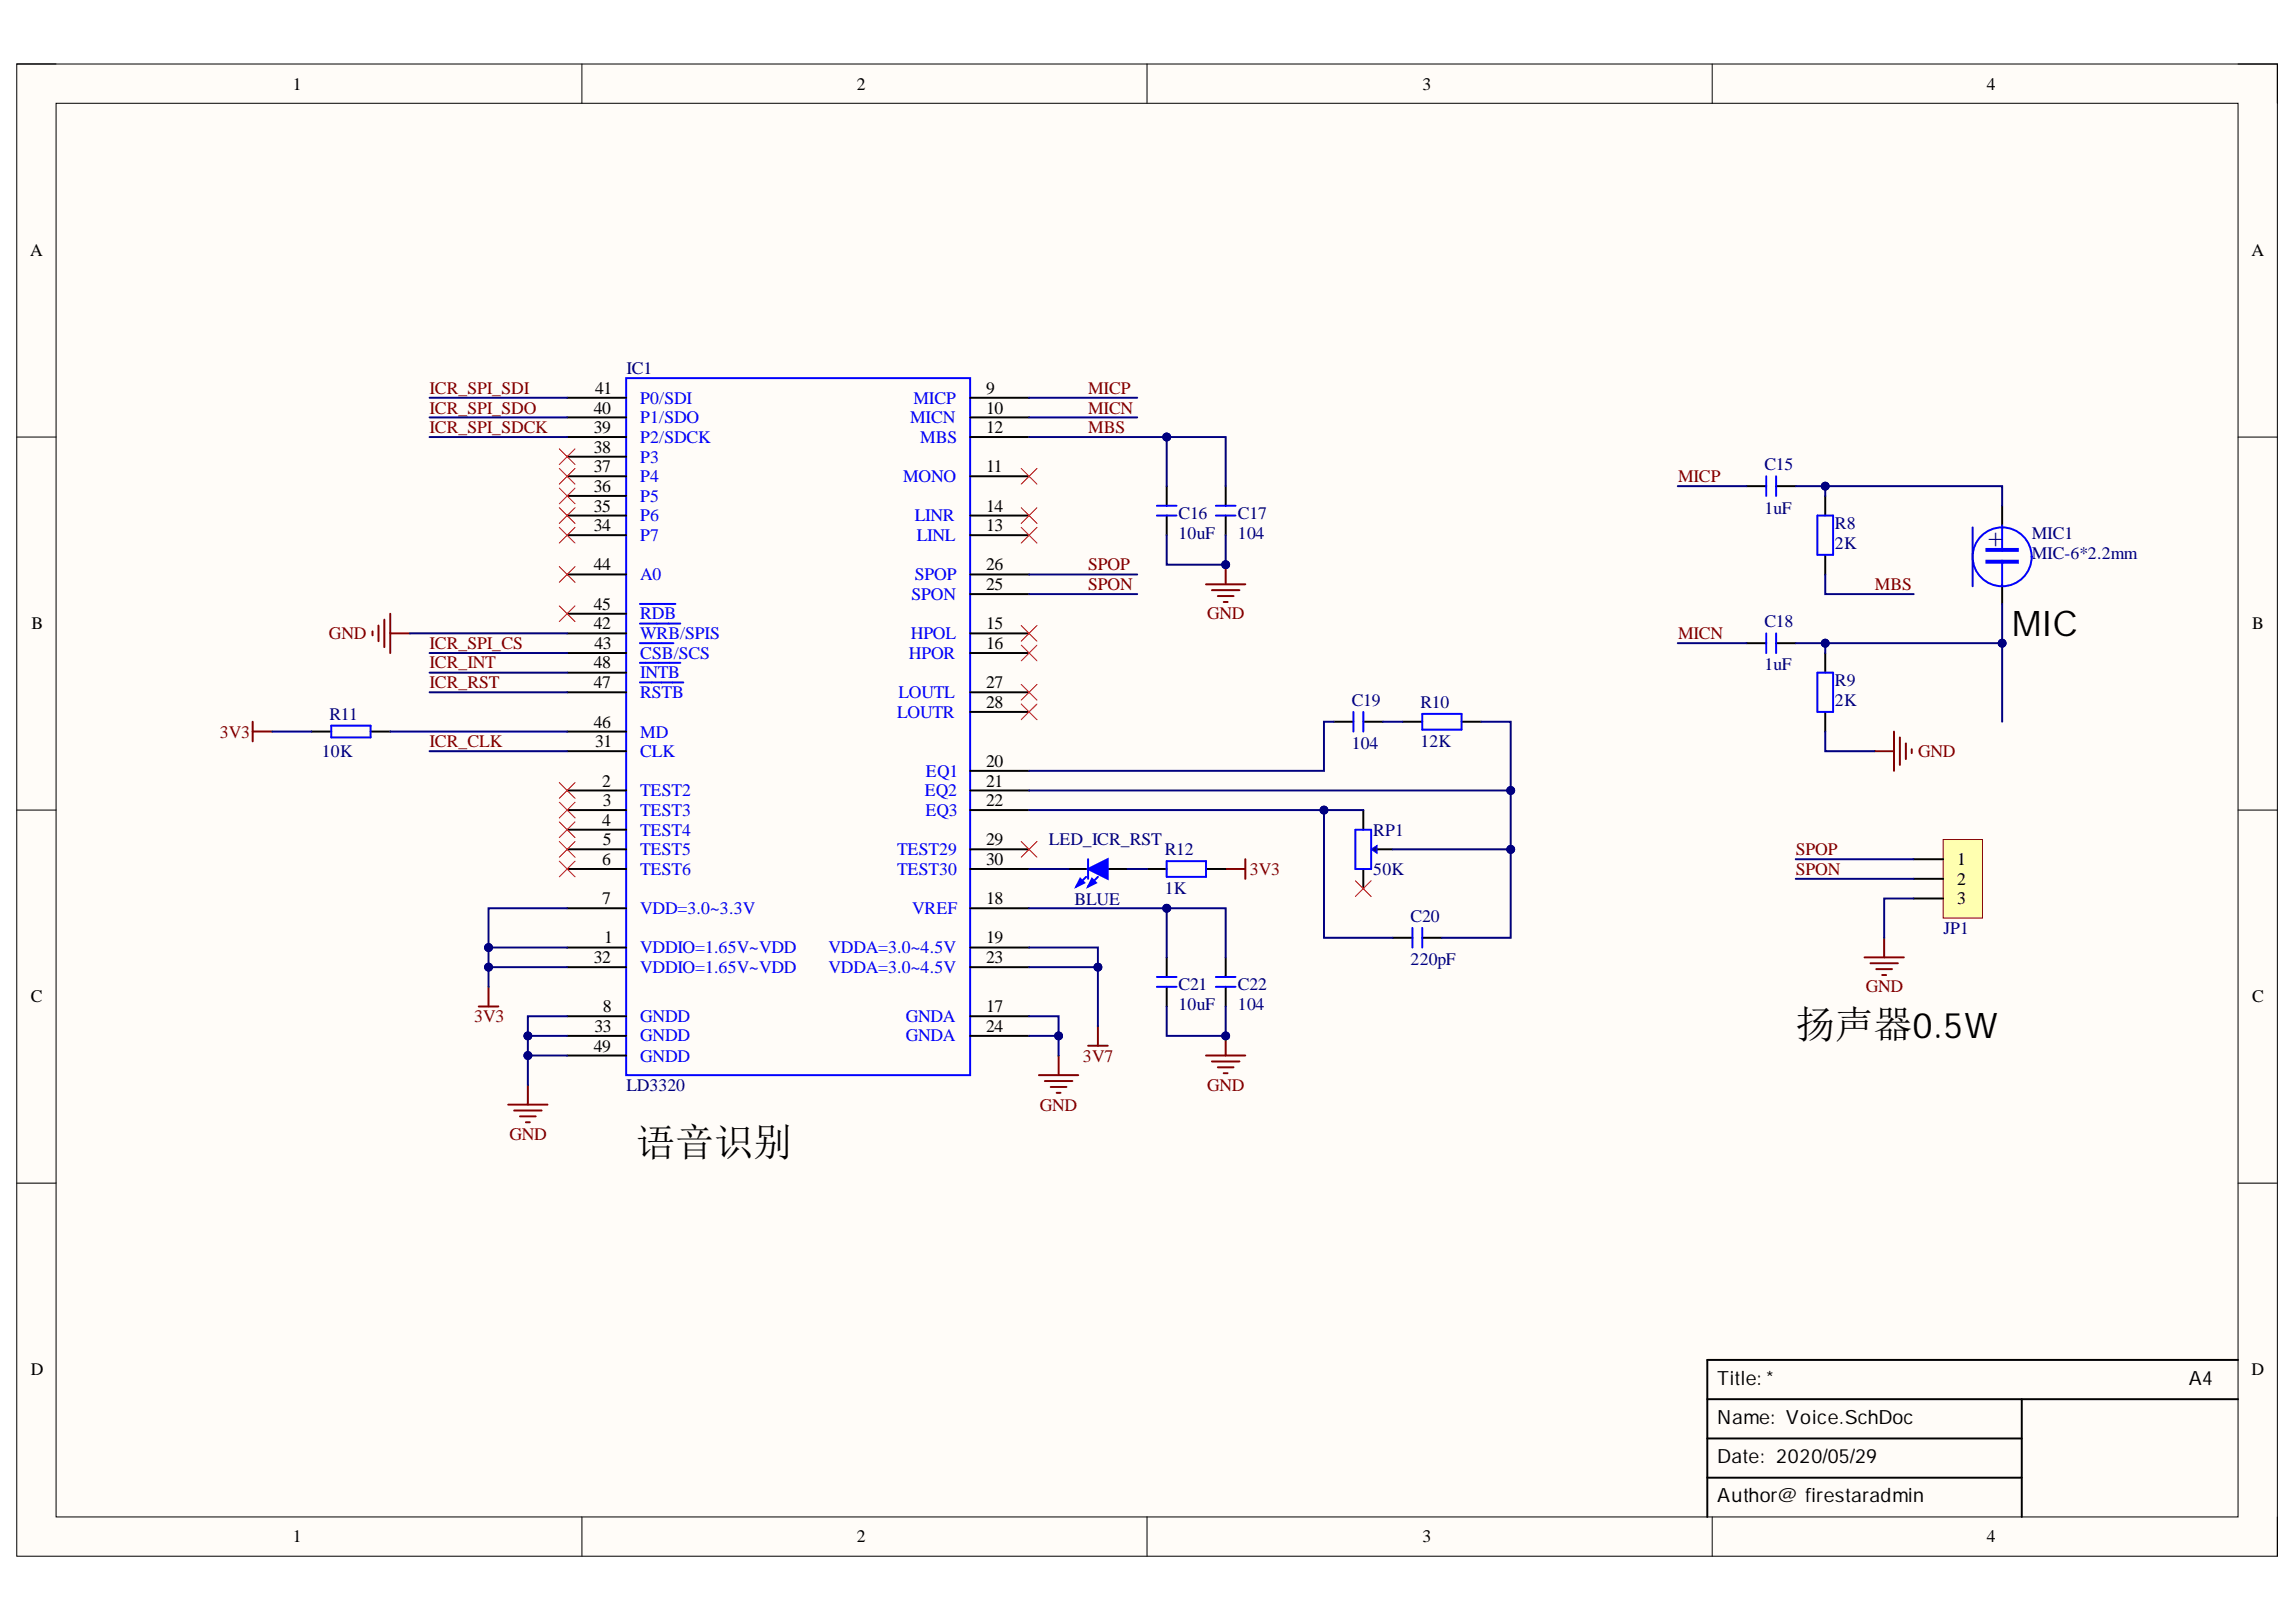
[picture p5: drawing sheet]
<svg xmlns="http://www.w3.org/2000/svg" width="297mm" height="210mm" viewBox="0 0 297 210" stroke-linecap="round" stroke-linejoin="round" font-family="sans-serif">
<defs><g id="words">
<g font-size="5.1">
<text x="232.3" y="134.3">扬声器0.5W</text>
<text x="82.3" y="149.6">语音识别</text>
</g>
<text font-size="4.6" x="260.3" y="82.3">MIC</text>
<text font-size="3.5" fill="#000080" x="259.1" y="70.8" transform="rotate(-90 259.1 70.8)">+</text>
<g font-size="2.5">
<text x="222.2" y="179.2">Title: *</text>
<text x="283.2" y="179.2">A4</text>
<text x="222.2" y="184.3">Name: Voice.SchDoc</text>
<text x="222.2" y="189.4">Date: 2020/05/29</text>
<text x="222.2" y="194.4">Author@ firestaradmin</text>
</g>
<g font-size="2.3">
<text x="37.9" y="11.6">1</text>
<text x="110.8" y="11.6">2</text>
<text x="184" y="11.6">3</text>
<text x="257" y="11.6">4</text>
<text x="3.9" y="33.1">A</text>
<text x="291.3" y="33.1">A</text>
<text x="76.8" y="53.5">40</text>
<text x="77" y="51">41</text>
<text x="127.6" y="53.5">10</text>
<text x="127.6" y="51">9</text>
<text x="76.8" y="56.1">39</text>
<text x="76.8" y="58.6">38</text>
<text x="127.6" y="56.1">12</text>
<text x="76.8" y="61.1">37</text>
<text x="76.8" y="63.7">36</text>
<text x="127.6" y="61.1">11</text>
<text x="76.8" y="66.2">35</text>
<text x="76.8" y="68.7">34</text>
<text x="127.6" y="68.7">13</text>
<text x="127.6" y="66.2">14</text>
<text x="76.8" y="73.8">44</text>
<text x="127.6" y="76.3">25</text>
<text x="127.6" y="73.8">26</text>
<text x="4.1" y="81.4">B</text>
<text x="76.8" y="78.9">45</text>
<text x="76.8" y="81.4">42</text>
<text x="76.9" y="84">43</text>
<text x="127.6" y="84">16</text>
<text x="127.6" y="81.4">15</text>
<text x="291.4" y="81.4">B</text>
<text x="76.8" y="86.5">48</text>
<text x="76.8" y="89">47</text>
<text x="127.6" y="89">27</text>
<text x="76.8" y="94.2">46</text>
<text x="127.6" y="91.6">28</text>
<text x="77" y="96.7">31</text>
<text x="77.9" y="101.8">2</text>
<text x="127.6" y="101.8">21</text>
<text x="127.6" y="99.3">20</text>
<text x="77.9" y="106.9">4</text>
<text x="78" y="104.3">3</text>
<text x="127.6" y="104.3">22</text>
<text x="77.9" y="111.9">6</text>
<text x="78" y="109.4">5</text>
<text x="127.6" y="111.9">30</text>
<text x="127.6" y="109.4">29</text>
<text x="253.2" y="111.9">1</text>
<text x="77.9" y="117">7</text>
<text x="127.6" y="117">18</text>
<text x="253.2" y="114.5">2</text>
<text x="253.2" y="117">3</text>
<text x="76.8" y="124.6">32</text>
<text x="78.2" y="122.1">1</text>
<text x="127.6" y="124.6">23</text>
<text x="127.6" y="122.1">19</text>
<text x="4" y="129.7">C</text>
<text x="78" y="131">8</text>
<text x="127.6" y="131">17</text>
<text x="291.4" y="129.7">C</text>
<text x="76.8" y="136.1">49</text>
<text x="76.9" y="133.5">33</text>
<text x="127.6" y="133.5">24</text>
<text x="4" y="178">D</text>
<text x="291.3" y="178">D</text>
<text x="37.9" y="199.6">1</text>
<text x="110.8" y="199.6">2</text>
<text x="184" y="199.6">3</text>
<text x="257" y="199.6">4</text>
</g>
<g font-size="2.3" fill="#800000">
<text x="55.6" y="51">ICR_SPI_SDI</text>
<text x="55.6" y="53.5">ICR_SPI_SDO</text>
<text x="140.8" y="51">MICP</text>
<text x="140.8" y="53.5">MICN</text>
<text x="55.6" y="56.1">ICR_SPI_SDCK</text>
<text x="140.8" y="56.1">MBS</text>
<text x="217.1" y="62.4">MICP</text>
<text x="140.8" y="73.8">SPOP</text>
<text x="140.8" y="76.3">SPON</text>
<text x="242.6" y="76.3">MBS</text>
<text x="42.6" y="82.7">GND</text>
<text x="55.6" y="84">ICR_SPI_CS</text>
<text x="156.2" y="80.1">GND</text>
<text x="217.1" y="82.7">MICN</text>
<text x="55.6" y="86.5">ICR_INT</text>
<text x="55.6" y="89">ICR_RST</text>
<text x="28.4" y="95.4">3V3</text>
<text x="55.6" y="96.7">ICR_CLK</text>
<text x="248.1" y="98">GND</text>
<text x="161.7" y="113.2">3V3</text>
<text x="232.3" y="110.7">SPOP</text>
<text x="232.3" y="113.2">SPON</text>
<text x="241.4" y="128.4">GND</text>
<text x="61.3" y="132.2">3V3</text>
<text x="140.1" y="137.4">3V7</text>
<text x="134.5" y="143.7">GND</text>
<text x="156.2" y="141.2">GND</text>
<text x="65.9" y="147.5">GND</text>
</g>
<g font-size="2.3" fill="#000080">
<text x="81" y="48.4">IC1</text>
<text x="228.3" y="60.9">C15</text>
<text x="152.5" y="67.2">C16</text>
<text x="152.5" y="69.8">10uF</text>
<text x="160.2" y="67.2">C17</text>
<text x="160.2" y="69.8">104</text>
<text x="228.3" y="66.5">1uF</text>
<text x="237.4" y="68.5">R8</text>
<text x="237.4" y="71">2K</text>
<text x="262.9" y="69.8">MIC1</text>
<text x="262.9" y="72.3">MIC-6*2.2mm</text>
<text x="228.3" y="81.2">C18</text>
<text x="228.3" y="86.7">1uF</text>
<text x="237.4" y="88.8">R9</text>
<text x="42.6" y="93.2">R11</text>
<text x="174.9" y="91.3">C19</text>
<text x="183.8" y="91.6">R10</text>
<text x="237.4" y="91.3">2K</text>
<text x="41.6" y="98">10K</text>
<text x="174.9" y="97">104</text>
<text x="183.8" y="96.7">12K</text>
<text x="135.7" y="109.4">LED_ICR_RST</text>
<text x="150.7" y="110.7">R12</text>
<text x="177.7" y="108.1">RP1</text>
<text x="177.7" y="113.2">50K</text>
<text x="139" y="117.1">BLUE</text>
<text x="150.7" y="115.7">1K</text>
<text x="182.5" y="119.3">C20</text>
<text x="182.5" y="124.9">220pF</text>
<text x="251.4" y="120.8">JP1</text>
<text x="152.5" y="128.2">C21</text>
<text x="152.5" y="130.7">10uF</text>
<text x="160.2" y="128.2">C22</text>
<text x="160.2" y="130.7">104</text>
<text x="81" y="141.2">LD3320</text>
</g>
<g font-size="2.3" fill="#00f">
<text x="82.8" y="52.3">P0/SDI</text>
<text x="118.2" y="52.3">MICP</text>
<text x="82.8" y="54.8">P1/SDO</text>
<text x="82.8" y="57.3">P2/SDCK</text>
<text x="82.8" y="59.9">P3</text>
<text x="117.8" y="54.8">MICN</text>
<text x="119" y="57.3">MBS</text>
<text x="82.8" y="62.4">P4</text>
<text x="82.8" y="64.9">P5</text>
<text x="116.8" y="62.4">MONO</text>
<text x="82.8" y="67.5">P6</text>
<text x="82.8" y="70">P7</text>
<text x="118.4" y="67.5">LINR</text>
<text x="118.6" y="70">LINL</text>
<text x="82.8" y="75.1">A0</text>
<text x="117.9" y="77.6">SPON</text>
<text x="118.4" y="75.1">SPOP</text>
<text x="82.8" y="80.1">RDB</text>
<text x="82.8" y="82.7">WRB/SPIS</text>
<text x="117.9" y="82.7">HPOL</text>
<text x="82.8" y="85.2">CSB/SCS</text>
<text x="82.8" y="87.8">INTB</text>
<text x="117.6" y="85.2">HPOR</text>
<text x="82.8" y="90.3">RSTB</text>
<text x="82.8" y="95.4">MD</text>
<text x="116.1" y="92.9">LOUTR</text>
<text x="116.2" y="90.3">LOUTL</text>
<text x="82.8" y="98">CLK</text>
<text x="119.8" y="100.5">EQ1</text>
<text x="82.8" y="103.1">TEST2</text>
<text x="82.8" y="105.6">TEST3</text>
<text x="119.6" y="103.1">EQ2</text>
<text x="119.7" y="105.6">EQ3</text>
<text x="82.8" y="108.1">TEST4</text>
<text x="82.8" y="110.7">TEST5</text>
<text x="82.8" y="113.2">TEST6</text>
<text x="116.1" y="113.2">TEST30</text>
<text x="116.1" y="110.7">TEST29</text>
<text x="82.8" y="118.3">VDD=3.0~3.3V</text>
<text x="118" y="118.3">VREF</text>
<text x="82.8" y="123.3">VDDIO=1.65V~VDD</text>
<text x="82.8" y="125.9">VDDIO=1.65V~VDD</text>
<text x="107.2" y="125.9">VDDA=3.0~4.5V</text>
<text x="107.2" y="123.3">VDDA=3.0~4.5V</text>
<text x="82.8" y="137.4">GNDD</text>
<text x="82.8" y="134.8">GNDD</text>
<text x="82.8" y="132.2">GNDD</text>
<text x="117.2" y="132.2">GNDA</text>
<text x="117.2" y="134.8">GNDA</text>
</g>
</g></defs>
<path d="M2.2 8.3h292.4v193.1h-292.4z" fill-rule="evenodd" fill="#fffcf8"/>
<path d="M2.2 8.3h292.4v193.1h-292.4z" fill="none" stroke="#000" stroke-width=".13"/>
<path d="M7.3 13.4h282.2v182.9h-282.2z" fill-rule="evenodd" fill="#fffcf8"/>
<g fill="none" stroke="#000" stroke-width=".13">
<path d="M2.2 8.3h5.1M7.3 13.4h282.2v182.9h-282.2zM75.3 8.3v5.1M148.4 8.3v5.1M221.5 8.3v5.1M289.5 8.3h5.1v5.1M2.2 56.6h5.1M289.5 56.6h5.1M2.2 104.8h5.1M289.5 104.8h5.1M2.2 153.1h5.1M289.5 153.1h5.1"/>
<path d="M75.3 196.3v5.1M148.4 196.3v5.1M221.5 196.3v5.1M294.6 196.3v5.1"/>
</g>
<g fill="none" stroke="#000" stroke-width=".25">
<path d="M73.4 51.5h7.6M73.4 54h7.6M73.4 56.6h7.6M73.4 59.1h7.6M125.5 51.5h7.6M125.5 54h7.6M125.5 56.6h7.6M73.4 61.6h7.6M73.4 64.2h7.6M73.4 66.7h7.6M73.4 69.3h7.6M73.4 74.3h7.6"/>
<path d="M73.4 79.4h7.6M125.5 61.6h7.6M125.5 66.7h7.6M125.5 69.3h7.6M125.5 74.3h7.6M125.5 76.9h7.6M40.3 94.7h2.6M47.9 94.7h2.6M73.4 82h7.6M73.4 84.5h7.6M73.4 87h7.6M73.4 89.6h7.6"/>
<path d="M73.4 94.7h7.6M73.4 97.2h7.6M125.5 82h7.6M125.5 84.5h7.6M125.5 89.6h7.6M125.5 99.8h7.6M125.5 92.1h7.6M73.4 102.3h7.6M73.4 104.8h7.6M73.4 107.4h7.6M73.4 109.9h7.6M73.4 112.5h7.6"/>
<path d="M73.4 117.5h7.6M125.5 102.3h7.6M125.5 104.8h7.6M125.5 109.9h7.6M125.5 112.5h7.6M125.5 117.5h7.6M138.2 112.5h2.6M143.3 112.5h2.6M148.4 112.5h2.5M156 112.5h2.6M73.4 122.6h7.6M73.4 125.2h7.6"/>
<path d="M73.4 136.6h7.6M73.4 134.1h7.6M73.4 131.5h7.6M125.5 122.6h7.6M125.5 125.2h7.6M125.5 134.1h7.6M125.5 131.5h7.6M289.5 176h-68.6v20.3M220.9 181.1h68.6M220.9 186.2h40.7M220.9 191.2h40.7M261.6 181.1v15.2"/>
</g>
<path d="M81 48.9h44.5v90.2h-44.5zM82.8 78.2h4.6M42.9 93.9h5v1.5h-5zM82.8 80.7h5.2M82.8 83.2h4.3M82.8 85.8h5.2M82.8 88.3h5.6M150.9 111.4h5.1v2.1h-5.1z" fill="none" stroke="#00f" stroke-width=".25"/>
<g fill="none" stroke="#f00" stroke-width=".13">
<path d="M72.4 58.1l2 2M74.4 58.1l-2 2M72.4 60.6l2 2.1M72.4 63.2l2 2M72.4 65.7l2 2M72.4 68.2l2 2.1M72.4 73.3l2 2.1M72.4 78.4l2 2M74.4 60.6l-2 2.1M74.4 63.2l-2 2M74.4 65.7l-2 2M74.4 68.2l-2 2.1"/>
<path d="M74.4 73.3l-2 2.1M74.4 78.4l-2 2M72.4 101.3l2 2M72.4 103.8l2 2.1M72.4 106.4l2 2M72.4 108.9l2 2M72.4 111.4l2 2.1M74.4 101.3l-2 2M74.4 103.8l-2 2.1M74.4 106.4l-2 2M74.4 108.9l-2 2M74.4 111.4l-2 2.1"/>
<path d="M132.1 108.9l2.1 2M134.2 108.9l-2.1 2"/>
</g>
<g fill="none" stroke="#800000" stroke-width=".25">
<path d="M50.5 79.4v5.1M32.7 93.4v2.5M32.7 94.7h2.5M48.2 81.7v.5M49 81v2M49.7 80.2v3.5M50.5 82h2.5M158.6 112.5h2.5M161.1 111.2v2.5M61.9 130.2h2.6M63.2 127.7v2.5M134.4 139.1h5.1"/>
<path d="M135.2 139.9h3.5M137 136.6v2.5M140.8 135.3h2.5M142 132.8v2.5M65.7 143h5.1M66.5 143.7h3.6M67.3 144.5h2M68 145.2h.5M68.3 140.4v2.6M135.9 140.7h2.1M136.7 141.4h.5"/>
</g>
<path d="M140.8 112.5l2.5-1.3v2.5z" fill="#00f"/>
<path d="M140.5 113.5l-1.3 1.2M140.8 112.5l2.5-1.3v2.5zM142 113.5l-1.2 1.2" fill="none" stroke="#00f" stroke-width=".25"/>
<path d="M141.3 113.7l.5 .5-1 .5z" fill="#00f"/>
<path d="M141.3 113.7l.5 .5-1 .5z" fill="none" stroke="#00f" stroke-width=".25"/>
<path d="M139.7 113.7l.6 .5-1.1 .5z" fill="#00f"/>
<path d="M139.7 113.7l.6 .5-1.1 .5zM140.8 111.2v2.5M149.7 127.7h2.5M149.7 126.4h2.5M157.3 127.7h2.5M157.3 126.4h2.5" fill="none" stroke="#00f" stroke-width=".25"/>
<path d="M150.9 123.9v2.5M150.9 127.7v2.5M158.6 123.9v2.5M158.6 127.7v2.5" fill="none" stroke="#000" stroke-width=".25"/>
<path d="M156 136.6h5.1M156.8 137.4h3.5M157.6 138.1h2M158.3 138.9h.5M158.6 134.1v2.5" fill="none" stroke="#800000" stroke-width=".25"/>
<circle cx="158.6" cy="134.1" r=".51" fill="#000080"/>
<circle cx="158.6" cy="134.1" r=".51" fill="none" stroke="#000080" stroke-width=".13"/>
<path d="M150.9 62.9v2.5M150.9 66.7v2.6M158.6 62.9v2.5M158.6 66.7v2.6" fill="none" stroke="#000" stroke-width=".25"/>
<path d="M149.7 66.7h2.5M149.7 65.4h2.5M157.3 66.7h2.5M157.3 65.4h2.5" fill="none" stroke="#00f" stroke-width=".25"/>
<path d="M156 75.6h5.1M156.8 76.4h3.5M157.6 77.1h2M158.3 77.9h.5M158.6 73.1v2.5" fill="none" stroke="#800000" stroke-width=".25"/>
<circle cx="158.6" cy="73.1" r=".51" fill="#000080"/>
<circle cx="158.6" cy="73.1" r=".51" fill="none" stroke="#000080" stroke-width=".13"/>
<path d="M132.1 60.6l2.1 2.1M132.1 65.7l2.1 2M132.1 68.2l2.1 2.1M134.2 60.6l-2.1 2.1M134.2 65.7l-2.1 2M134.2 68.2l-2.1 2.1" fill="none" stroke="#f00" stroke-width=".13"/>
<path d="M172.6 93.4h2.5M176.4 93.4h2.5M181.5 93.4h2.5M189.1 93.4h2.5M176.4 104.8v2.6M176.4 112.5v2.5M177.6 109.9h2.6M180.2 121.4h2.5M184 121.4h2.5" fill="none" stroke="#000" stroke-width=".25"/>
<path d="M175.1 92.1v2.6M176.4 92.1v2.6M184 92.4h5.1v2h-5.1zM175.3 107.4h2.1v5.1h-2.1zM182.7 120.1v2.5M184 120.1v2.5" fill="none" stroke="#00f" stroke-width=".25"/>
<path d="M177.4 109.9l.8-.5v1z" fill="#11037f"/>
<path d="M177.4 109.9l.8-.5v1z" fill="none" stroke="#00f" stroke-width=".13"/>
<path d="M132.1 81l2.1 2M132.1 83.5l2.1 2M132.1 88.6l2.1 2M132.1 91.1l2.1 2M134.2 81l-2.1 2M134.2 83.5l-2.1 2M134.2 88.6l-2.1 2M134.2 91.1l-2.1 2M175.3 114l2.1 2M177.4 114l-2.1 2" fill="none" stroke="#f00" stroke-width=".13"/>
<path d="M226 62.9h2.5M229.8 62.9h2.5M236.1 64.2v2.5M236.1 71.8v2.5M259 65.4v2.6M259 75.6v2.6M226 83.2h2.5M229.8 83.2h2.5M236.1 84.5v2.5M236.1 92.1v2.6" fill="none" stroke="#000" stroke-width=".25"/>
<g fill="none" stroke="#00f" stroke-width=".25">
<path d="M228.5 61.6v2.6M229.8 61.6v2.6M235.1 66.7h2.1v5.1h-2.1zM257 71h4.1v.3h-4.1zM257 72.6h4.1v.2h-4.1zM257 71.2h4.1M259 68v3.3M259 72.6v3M228.5 82v2.5M229.8 82v2.5M235.1 87h2.1v5.1h-2.1z"/>
<circle cx="259" cy="72.1" r="3.8"/>
</g>
<path d="M257 72.7h4.1" fill="none" stroke="#00f" stroke-width=".26"/>
<path d="M255.2 68.2v7.7" fill="none" stroke="#0000bf" stroke-width=".25"/>
<path d="M242.5 97.2h2.5M245 94.7v5.1M245.8 95.4v3.6M246.6 96.2v2M247.3 97v.5" fill="none" stroke="#800000" stroke-width=".25"/>
<path d="M251.4 108.6h5.1v10.2h-5.1z" fill-rule="evenodd" fill="#ffffb0"/>
<path d="M251.4 108.6h5.1v10.2h-5.1z" fill="none" stroke="#800000" stroke-width=".13"/>
<path d="M247.6 111.2h3.8M247.6 113.7h3.8M247.6 116.3h3.8" fill="none" stroke="#000" stroke-width=".25"/>
<path d="M241.2 123.9h5.1M242 124.7h3.5M242.7 125.4h2.1M243.5 126.2h.5M243.8 121.4v2.5" fill="none" stroke="#800000" stroke-width=".25"/>
<path d="M259 78.2v5" fill="none" stroke="#000080" stroke-width=".25"/>
<circle cx="259" cy="83.2" r=".51" fill="#000080"/>
<circle cx="259" cy="83.2" r=".51" fill="none" stroke="#000080" stroke-width=".13"/>
<path d="M55.6 56.6h17.8M55.6 54h17.8M55.6 51.5h17.8M35.2 94.7h5.1M50.5 94.7h22.9M53 82h20.4M55.6 97.2h17.8M55.6 89.6h17.8M55.6 87h17.8M55.6 84.5h17.8M73.4 125.2h-10.2v2.5" fill="none" stroke="#000080" stroke-width=".25"/>
<circle cx="63.2" cy="125.2" r=".51" fill="#000080"/>
<circle cx="63.2" cy="125.2" r=".51" fill="none" stroke="#000080" stroke-width=".13"/>
<path d="M73.4 122.6h-10.2v2.6" fill="none" stroke="#000080" stroke-width=".25"/>
<circle cx="63.2" cy="122.6" r=".51" fill="#000080"/>
<circle cx="63.2" cy="122.6" r=".51" fill="none" stroke="#000080" stroke-width=".13"/>
<circle cx="63.2" cy="125.2" r=".51" fill="#000080"/>
<circle cx="63.2" cy="125.2" r=".51" fill="none" stroke="#000080" stroke-width=".13"/>
<path d="M73.4 117.5h-10.2v5.1" fill="none" stroke="#000080" stroke-width=".25"/>
<circle cx="63.2" cy="122.6" r=".51" fill="#000080"/>
<circle cx="63.2" cy="122.6" r=".51" fill="none" stroke="#000080" stroke-width=".13"/>
<path d="M73.4 136.6h-5.1v3.8" fill="none" stroke="#000080" stroke-width=".25"/>
<circle cx="68.3" cy="136.6" r=".51" fill="#000080"/>
<circle cx="68.3" cy="136.6" r=".51" fill="none" stroke="#000080" stroke-width=".13"/>
<path d="M68.3 134.1h5.1" fill="none" stroke="#000080" stroke-width=".25"/>
<circle cx="68.3" cy="134.1" r=".51" fill="#000080"/>
<circle cx="68.3" cy="134.1" r=".51" fill="none" stroke="#000080" stroke-width=".13"/>
<path d="M73.4 131.5h-5.1v5.1" fill="none" stroke="#000080" stroke-width=".25"/>
<circle cx="68.3" cy="134.1" r=".51" fill="#000080"/>
<circle cx="68.3" cy="134.1" r=".51" fill="none" stroke="#000080" stroke-width=".13"/>
<circle cx="68.3" cy="136.6" r=".51" fill="#000080"/>
<circle cx="68.3" cy="136.6" r=".51" fill="none" stroke="#000080" stroke-width=".13"/>
<path d="M133.1 134.1h3.9" fill="none" stroke="#000080" stroke-width=".25"/>
<circle cx="137" cy="134.1" r=".51" fill="#000080"/>
<circle cx="137" cy="134.1" r=".51" fill="none" stroke="#000080" stroke-width=".13"/>
<path d="M133.1 131.5h3.9v5.1" fill="none" stroke="#000080" stroke-width=".25"/>
<circle cx="137" cy="134.1" r=".51" fill="#000080"/>
<circle cx="137" cy="134.1" r=".51" fill="none" stroke="#000080" stroke-width=".13"/>
<path d="M133.1 125.2h8.9v7.6" fill="none" stroke="#000080" stroke-width=".25"/>
<circle cx="142" cy="125.2" r=".51" fill="#000080"/>
<circle cx="142" cy="125.2" r=".51" fill="none" stroke="#000080" stroke-width=".13"/>
<path d="M133.1 122.6h8.9v2.6" fill="none" stroke="#000080" stroke-width=".25"/>
<circle cx="142" cy="125.2" r=".51" fill="#000080"/>
<circle cx="142" cy="125.2" r=".51" fill="none" stroke="#000080" stroke-width=".13"/>
<path d="M133.1 117.5h25.5v6.4" fill="none" stroke="#000080" stroke-width=".25"/>
<circle cx="150.9" cy="117.5" r=".51" fill="#000080"/>
<circle cx="150.9" cy="117.5" r=".51" fill="none" stroke="#000080" stroke-width=".13"/>
<path d="M133.1 112.5h5.1M133.1 104.8h38.2" fill="none" stroke="#000080" stroke-width=".25"/>
<circle cx="171.3" cy="104.8" r=".51" fill="#000080"/>
<circle cx="171.3" cy="104.8" r=".51" fill="none" stroke="#000080" stroke-width=".13"/>
<path d="M133.1 102.3h62.3" fill="none" stroke="#000080" stroke-width=".25"/>
<circle cx="195.4" cy="102.3" r=".51" fill="#000080"/>
<circle cx="195.4" cy="102.3" r=".51" fill="none" stroke="#000080" stroke-width=".13"/>
<path d="M133.1 56.6h25.5v6.3M133.1 76.9h14M133.1 74.3h14M172.6 93.4h-1.3v6.4h-38.2" fill="none" stroke="#000080" stroke-width=".25"/>
<circle cx="150.9" cy="56.6" r=".51" fill="#000080"/>
<circle cx="150.9" cy="56.6" r=".51" fill="none" stroke="#000080" stroke-width=".13"/>
<path d="M133.1 54h14M133.1 51.5h14M145.9 112.5h2.5M150.9 130.2v3.9h7.7v-3.9" fill="none" stroke="#000080" stroke-width=".25"/>
<circle cx="158.6" cy="134.1" r=".51" fill="#000080"/>
<circle cx="158.6" cy="134.1" r=".51" fill="none" stroke="#000080" stroke-width=".13"/>
<path d="M150.9 69.3v3.8h7.7v-3.8" fill="none" stroke="#000080" stroke-width=".25"/>
<circle cx="158.6" cy="73.1" r=".51" fill="#000080"/>
<circle cx="158.6" cy="73.1" r=".51" fill="none" stroke="#000080" stroke-width=".13"/>
<path d="M176.4 104.8h-5.1v16.6h8.9" fill="none" stroke="#000080" stroke-width=".25"/>
<circle cx="171.3" cy="104.8" r=".51" fill="#000080"/>
<circle cx="171.3" cy="104.8" r=".51" fill="none" stroke="#000080" stroke-width=".13"/>
<path d="M178.9 93.4h2.6M180.2 109.9h15.2" fill="none" stroke="#000080" stroke-width=".25"/>
<circle cx="195.4" cy="109.9" r=".51" fill="#000080"/>
<circle cx="195.4" cy="109.9" r=".51" fill="none" stroke="#000080" stroke-width=".13"/>
<path d="M191.6 93.4h3.8v28h-8.9" fill="none" stroke="#000080" stroke-width=".25"/>
<circle cx="195.4" cy="109.9" r=".51" fill="#000080"/>
<circle cx="195.4" cy="109.9" r=".51" fill="none" stroke="#000080" stroke-width=".13"/>
<circle cx="195.4" cy="102.3" r=".51" fill="#000080"/>
<circle cx="195.4" cy="102.3" r=".51" fill="none" stroke="#000080" stroke-width=".13"/>
<path d="M217.1 62.9h8.9M217.1 83.2h8.9M232.3 83.2h26.7v10.2M232.3 113.7h15.3M232.3 111.2h15.3" fill="none" stroke="#000080" stroke-width=".25"/>
<circle cx="236.1" cy="83.2" r=".51" fill="#000080"/>
<circle cx="236.1" cy="83.2" r=".51" fill="none" stroke="#000080" stroke-width=".13"/>
<circle cx="259" cy="83.2" r=".51" fill="#000080"/>
<circle cx="259" cy="83.2" r=".51" fill="none" stroke="#000080" stroke-width=".13"/>
<path d="M232.3 62.9h26.7v2.5" fill="none" stroke="#000080" stroke-width=".25"/>
<circle cx="236.1" cy="62.9" r=".51" fill="#000080"/>
<circle cx="236.1" cy="62.9" r=".51" fill="none" stroke="#000080" stroke-width=".13"/>
<path d="M236.1 74.3v2.6h11.5M236.1 94.7v2.5h6.4M150.9 117.5v6.4M247.6 116.3h-3.8v5.1" fill="none" stroke="#000080" stroke-width=".25"/>
<circle cx="150.9" cy="117.5" r=".51" fill="#000080"/>
<circle cx="150.9" cy="117.5" r=".51" fill="none" stroke="#000080" stroke-width=".13"/>
<path d="M150.9 56.6v6.3" fill="none" stroke="#000080" stroke-width=".25"/>
<circle cx="150.9" cy="56.6" r=".51" fill="#000080"/>
<circle cx="150.9" cy="56.6" r=".51" fill="none" stroke="#000080" stroke-width=".13"/>
<path d="M236.1 83.2v1.3" fill="none" stroke="#000080" stroke-width=".25"/>
<circle cx="236.1" cy="83.2" r=".51" fill="#000080"/>
<circle cx="236.1" cy="83.2" r=".51" fill="none" stroke="#000080" stroke-width=".13"/>
<path d="M236.1 62.9v1.3" fill="none" stroke="#000080" stroke-width=".25"/>
<circle cx="236.1" cy="62.9" r=".51" fill="#000080"/>
<circle cx="236.1" cy="62.9" r=".51" fill="none" stroke="#000080" stroke-width=".13"/>
<use href="#words"/>
</svg>
